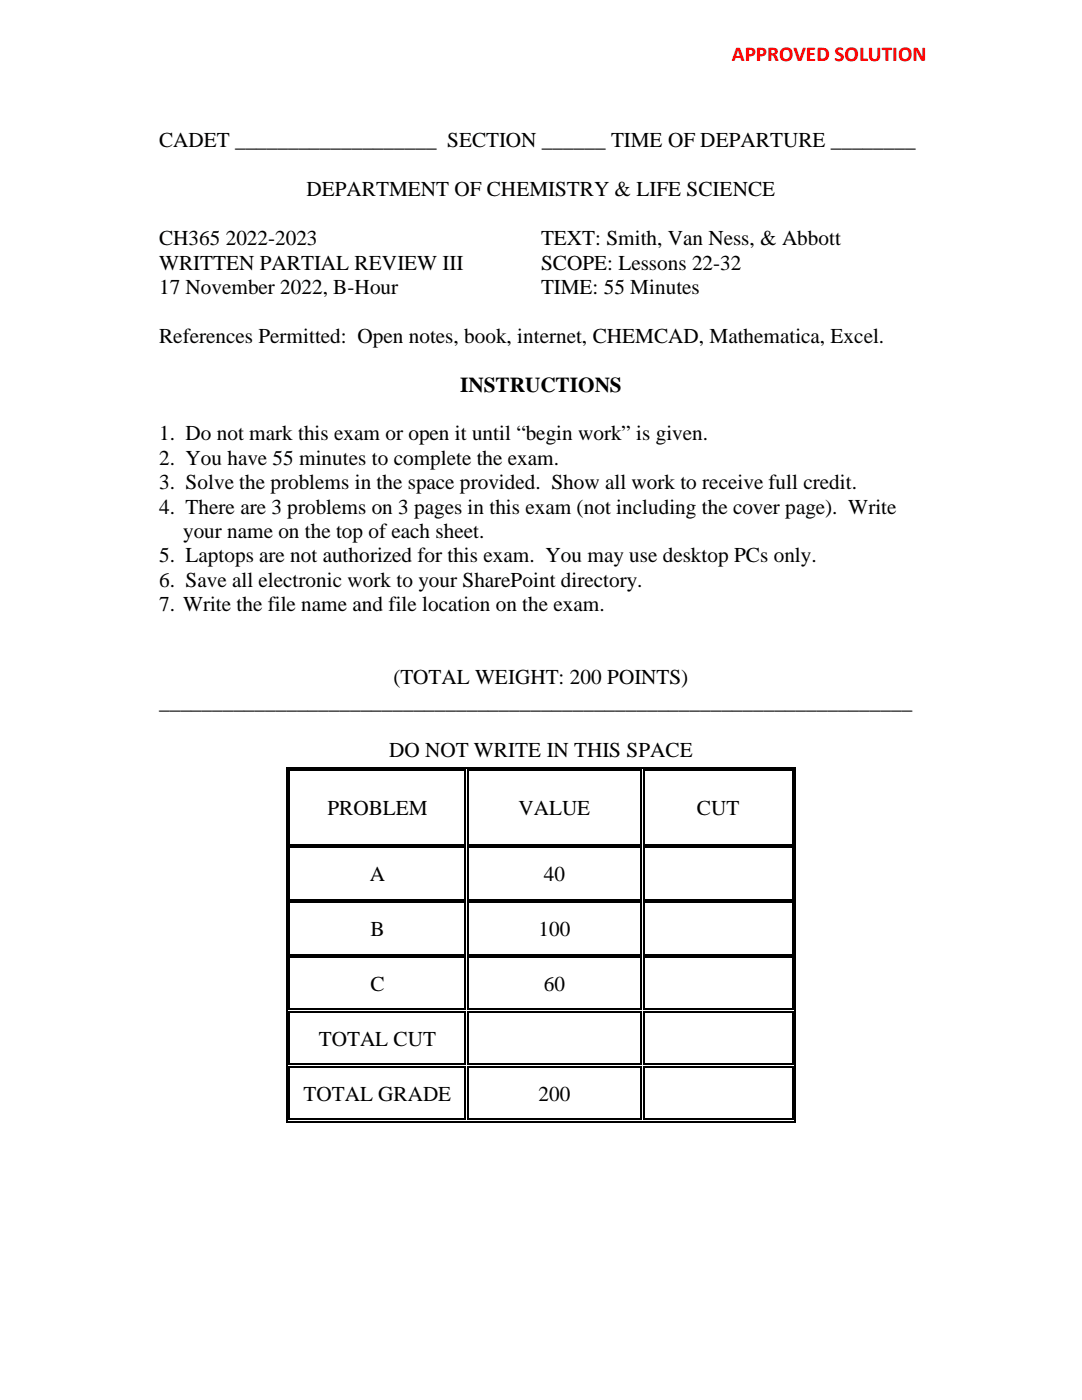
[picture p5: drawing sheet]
<svg xmlns="http://www.w3.org/2000/svg" width="216mm" height="279mm" viewBox="0 0 216 279" stroke-linecap="round" stroke-linejoin="round" font-family="sans-serif">
<defs><g id="words">
<text font-size="4.2" fill="#f00" x="146" y="12.1">APPROVED SOLUTION</text>
<g font-size="4.2">
<text x="31.7" y="29.3">CADET ___________________ SECTION ______ TIME OF DEPARTURE ________</text>
<text x="61.2" y="39.2">DEPARTMENT OF CHEMISTRY &amp; LIFE SCIENCE</text>
<text x="31.7" y="48.9">CH365 2022-2023</text>
<text x="31.7" y="53.8">WRITTEN PARTIAL REVIEW III</text>
<text x="107.9" y="48.9">TEXT: Smith, Van Ness, &amp; Abbott</text>
<text x="107.9" y="53.8">SCOPE: Lessons 22-32</text>
<text x="31.7" y="58.7">17 November 2022, B-Hour</text>
<text x="107.9" y="58.7">TIME: 55 Minutes</text>
<text x="31.7" y="68.4">References Permitted: Open notes, book, internet, CHEMCAD, Mathematica, Excel.</text>
<text x="91.8" y="78.1">INSTRUCTIONS</text>
<text x="31.7" y="87.9">1. Do not mark this exam or open it until “begin work” is given.</text>
<text x="31.7" y="92.8">2. You have 55 minutes to complete the exam.</text>
<text x="31.7" y="97.6">3. Solve the problems in the space provided. Show all work to receive full credit.</text>
<text x="31.8" y="102.5">4. There are 3 problems on 3 pages in this exam (not including the cover page). Write</text>
<text x="36.5" y="107.4">your name on the top of each sheet.</text>
<text x="31.8" y="112.2">5. Laptops are not authorized for this exam. You may use desktop PCs only.</text>
<text x="31.8" y="117.1">6. Save all electronic work to your SharePoint directory.</text>
<text x="31.8" y="122">7. Write the file name and file location on the exam.</text>
<text x="78.5" y="136.6">(TOTAL WEIGHT: 200 POINTS)</text>
<text x="31.8" y="141.4">_______________________________________________________________________</text>
<text x="77.7" y="151.2">DO NOT WRITE IN THIS SPACE</text>
<text x="65.3" y="162.6">PROBLEM</text>
<text x="103.5" y="162.6">VALUE</text>
<text x="139.1" y="162.6">CUT</text>
<text x="73.8" y="175.9">A</text>
<text x="108.5" y="175.9">40</text>
<text x="73.9" y="186.8">B</text>
<text x="107.5" y="186.8">100</text>
<text x="73.9" y="197.7">C</text>
<text x="108.5" y="197.7">60</text>
<text x="63.6" y="208.7">TOTAL CUT</text>
<text x="60.6" y="219.7">TOTAL GRADE</text>
<text x="107.5" y="219.7">200</text>
</g>
</g></defs>
<g fill="#000">
<path d="M57.1 153.1h.3v.8h-.3zM57.1 153.1h.8v.2h-.8zM57.6 153.6h.3v.3h-.3zM57.6 153.6h.3v.2h-.3zM92.8 153.8l.2 .1zM92.8 153.1h.7v.2h-.7zM92.8 153.6h.2v.2h-.2zM93.3 153.8l.2 .1zM93.3 153.6h.2v.2h-.2zM127.8 153.8l.3 .1zM127.8 153.1h.8v.2h-.8zM127.8 153.6h.3v.2h-.3z"/>
<path d="M128.3 153.8l.3 .1zM128.3 153.6h.3v.2h-.3zM158.1 153.1h.7v.2h-.7zM158.1 153.6h.2v.3h-.2zM158.1 153.6h.2v.2h-.2zM158.6 153.1h.2v.8h-.2zM57.1 169.2h.3zM57.1 168.4h.3v.8h-.3zM57.6 169.2h.3zM57.6 168.4h.3v.3h-.3zM57.6 169h.3v.2h-.3zM57.6 179.4h.3v.3h-.3z"/>
<path d="M92.8 169.2h.2zM92.8 168.4h.2v.3h-.2zM92.8 169h.2v.2h-.2zM92.8 179.4h.2v.3h-.2zM93.3 169.2h.2zM93.3 168.4h.2v.3h-.2zM93.3 169h.2v.2h-.2zM93.3 179.4h.2v.3h-.2zM127.8 169.2h.3zM127.8 168.4h.3v.3h-.3zM127.8 169h.3v.2h-.3zM127.8 179.4h.3v.3h-.3z"/>
<path d="M128.3 169.2h.3zM128.3 168.4h.3v.3h-.3zM128.3 169h.3v.2h-.3zM128.3 179.4h.3v.3h-.3zM158.1 169.2h.2zM158.1 168.4h.2v.3h-.2zM158.1 169h.2v.2h-.2zM158.1 179.4h.2v.3h-.2zM158.6 169.2h.2zM158.6 168.4h.2v.8h-.2zM57.1 180.2h.3zM57.1 179.4h.3v.8h-.3z"/>
<path d="M57.1 191.1l.3 .1zM57.1 190.4h.3v.7h-.3zM57.6 180.2h.3zM57.6 179.9h.3v.3h-.3zM57.6 191.1l.3 .1zM57.6 190.4h.3v.2h-.3zM57.6 190.9h.3v.2h-.3zM92.8 180.2h.2zM92.8 179.9h.2v.3h-.2zM92.8 191.1l.2 .1zM92.8 190.4h.2v.2h-.2zM92.8 190.9h.2v.2h-.2z"/>
<path d="M93.3 180.2h.2zM93.3 179.9h.2v.3h-.2zM93.3 191.1l.2 .1zM93.3 190.4h.2v.2h-.2zM93.3 190.9h.2v.2h-.2zM127.8 180.2h.3zM127.8 179.9h.3v.3h-.3zM127.8 191.1l.3 .1zM127.8 190.4h.3v.2h-.3zM127.8 190.9h.3v.2h-.3zM128.3 180.2h.3zM128.3 179.9h.3v.3h-.3z"/>
<path d="M128.3 191.1l.3 .1zM128.3 190.4h.3v.2h-.3zM128.3 190.9h.3v.2h-.3zM158.1 180.2h.2zM158.1 179.9h.2v.3h-.2zM158.1 191.1l.2 .1zM158.1 190.4h.2v.2h-.2zM158.1 190.9h.2v.2h-.2zM158.6 180.2h.2zM158.6 179.4h.2v.8h-.2zM158.6 191.1l.2 .1zM158.6 190.4h.2v.7h-.2z"/>
<path d="M57.1 202.1h.3zM57.1 201.3h.3v.8h-.3zM57.1 213l.3 .1zM57.1 212.3h.3v.7h-.3zM57.6 202.1h.3zM57.6 201.3h.3v.3h-.3zM57.6 201.8h.3v.3h-.3zM57.6 213l.3 .1zM57.6 212.3h.3v.2h-.3zM57.6 212.8h.3v.2h-.3zM92.8 202.1h.2zM92.8 201.3h.2v.3h-.2z"/>
<path d="M92.8 201.8h.2v.3h-.2zM92.8 213l.2 .1zM92.8 212.3h.2v.2h-.2zM92.8 212.8h.2v.2h-.2zM93.3 202.1h.2zM93.3 201.3h.2v.3h-.2zM93.3 201.8h.2v.3h-.2zM93.3 213l.2 .1zM93.3 212.3h.2v.2h-.2zM93.3 212.8h.2v.2h-.2zM127.8 202.1h.3zM127.8 201.3h.3v.3h-.3z"/>
<path d="M127.8 201.8h.3v.3h-.3zM127.8 213l.3 .1zM127.8 212.3h.3v.2h-.3zM127.8 212.8h.3v.2h-.3zM128.3 202.1h.3zM128.3 201.3h.3v.3h-.3zM128.3 201.8h.3v.3h-.3zM128.3 213l.3 .1zM128.3 212.3h.3v.2h-.3zM128.3 212.8h.3v.2h-.3zM158.1 202.1h.2zM158.1 201.3h.2v.3h-.2z"/>
<path d="M158.1 201.8h.2v.3h-.2zM158.1 213l.2 .1zM158.1 212.3h.2v.2h-.2zM158.1 212.8h.2v.2h-.2zM158.6 202.1h.2zM158.6 201.3h.2v.8h-.2zM158.6 213l.2 .1zM158.6 212.3h.2v.7h-.2zM57.1 223.3h.3v.7h-.3zM57.1 223.8h.8v.2h-.8zM57.6 223.3h.3v.2h-.3zM92.8 223.3h.2v.2h-.2z"/>
<path d="M92.8 223.8h.7v.2h-.7zM93.3 223.3h.2v.2h-.2zM127.8 223.3h.3v.2h-.3zM127.8 223.8h.8v.2h-.8zM128.3 223.3h.3v.2h-.3zM158.1 223.8h.7v.2h-.7zM158.1 223.3h.2v.2h-.2zM158.6 223.3h.2v.7h-.2z"/>
</g>
<g fill="none" stroke="#000" stroke-width=".25">
<path d="M57.2 153.9v14.5M57.7 153.9v14.5M57.9 153.2h34.9M57.9 153.7h34.9M92.9 153.9v14.5M93.4 153.9v14.5M93.5 153.2h34.3M93.5 153.7h34.3M127.9 153.9v14.5M128.4 153.9v14.5M128.6 153.2h29.5M128.6 153.7h29.5"/>
<path d="M158.2 153.9v14.5M158.7 153.9v14.5M57.2 169.2v10.2M57.7 169.2v10.2M57.9 168.6h34.9M57.9 169.1h34.9M57.9 179.5h34.9M92.9 169.2v10.2M93.4 169.2v10.2M93.5 168.6h34.3M93.5 169.1h34.3M93.5 179.5h34.3"/>
<path d="M127.9 169.2v10.2M128.4 169.2v10.2M128.6 168.6h29.5M128.6 169.1h29.5M128.6 179.5h29.5M158.2 169.2v10.2M158.7 169.2v10.2M57.2 180.2v10.2M57.2 191.2v10.1M57.7 180.2v10.2M57.7 191.2v10.1M57.9 180h34.9"/>
<path d="M57.9 190.5h34.9M57.9 191h34.9M92.9 180.2v10.2M92.9 191.2v10.1M93.4 180.2v10.2M93.4 191.2v10.1M93.5 180h34.3M93.5 190.5h34.3M93.5 191h34.3M127.9 180.2v10.2M127.9 191.2v10.1M128.4 180.2v10.2"/>
<path d="M128.4 191.2v10.1M128.6 180h29.5M128.6 190.5h29.5M128.6 191h29.5M158.2 180.2v10.2M158.2 191.2v10.1M158.7 180.2v10.2M158.7 191.2v10.1M57.2 202.1v10.2M57.2 213.1v10.2M57.7 202.1v10.2M57.7 213.1v10.2"/>
<path d="M57.9 201.5h34.9M57.9 202h34.9M57.9 212.4h34.9M57.9 212.9h34.9M92.9 202.1v10.2M92.9 213.1v10.2M93.4 202.1v10.2M93.4 213.1v10.2M93.5 201.5h34.3M93.5 202h34.3M93.5 212.4h34.3M93.5 212.9h34.3"/>
<path d="M127.9 202.1v10.2M127.9 213.1v10.2M128.4 202.1v10.2M128.4 213.1v10.2M128.6 201.5h29.5M128.6 202h29.5M128.6 212.4h29.5M128.6 212.9h29.5M158.2 202.1v10.2M158.2 213.1v10.2M158.7 202.1v10.2M158.7 213.1v10.2"/>
<path d="M57.9 223.9h34.9M57.9 223.4h34.9M93.5 223.9h34.3M93.5 223.4h34.3M128.6 223.9h29.5M128.6 223.4h29.5"/>
</g>
<use href="#words"/>
</svg>
